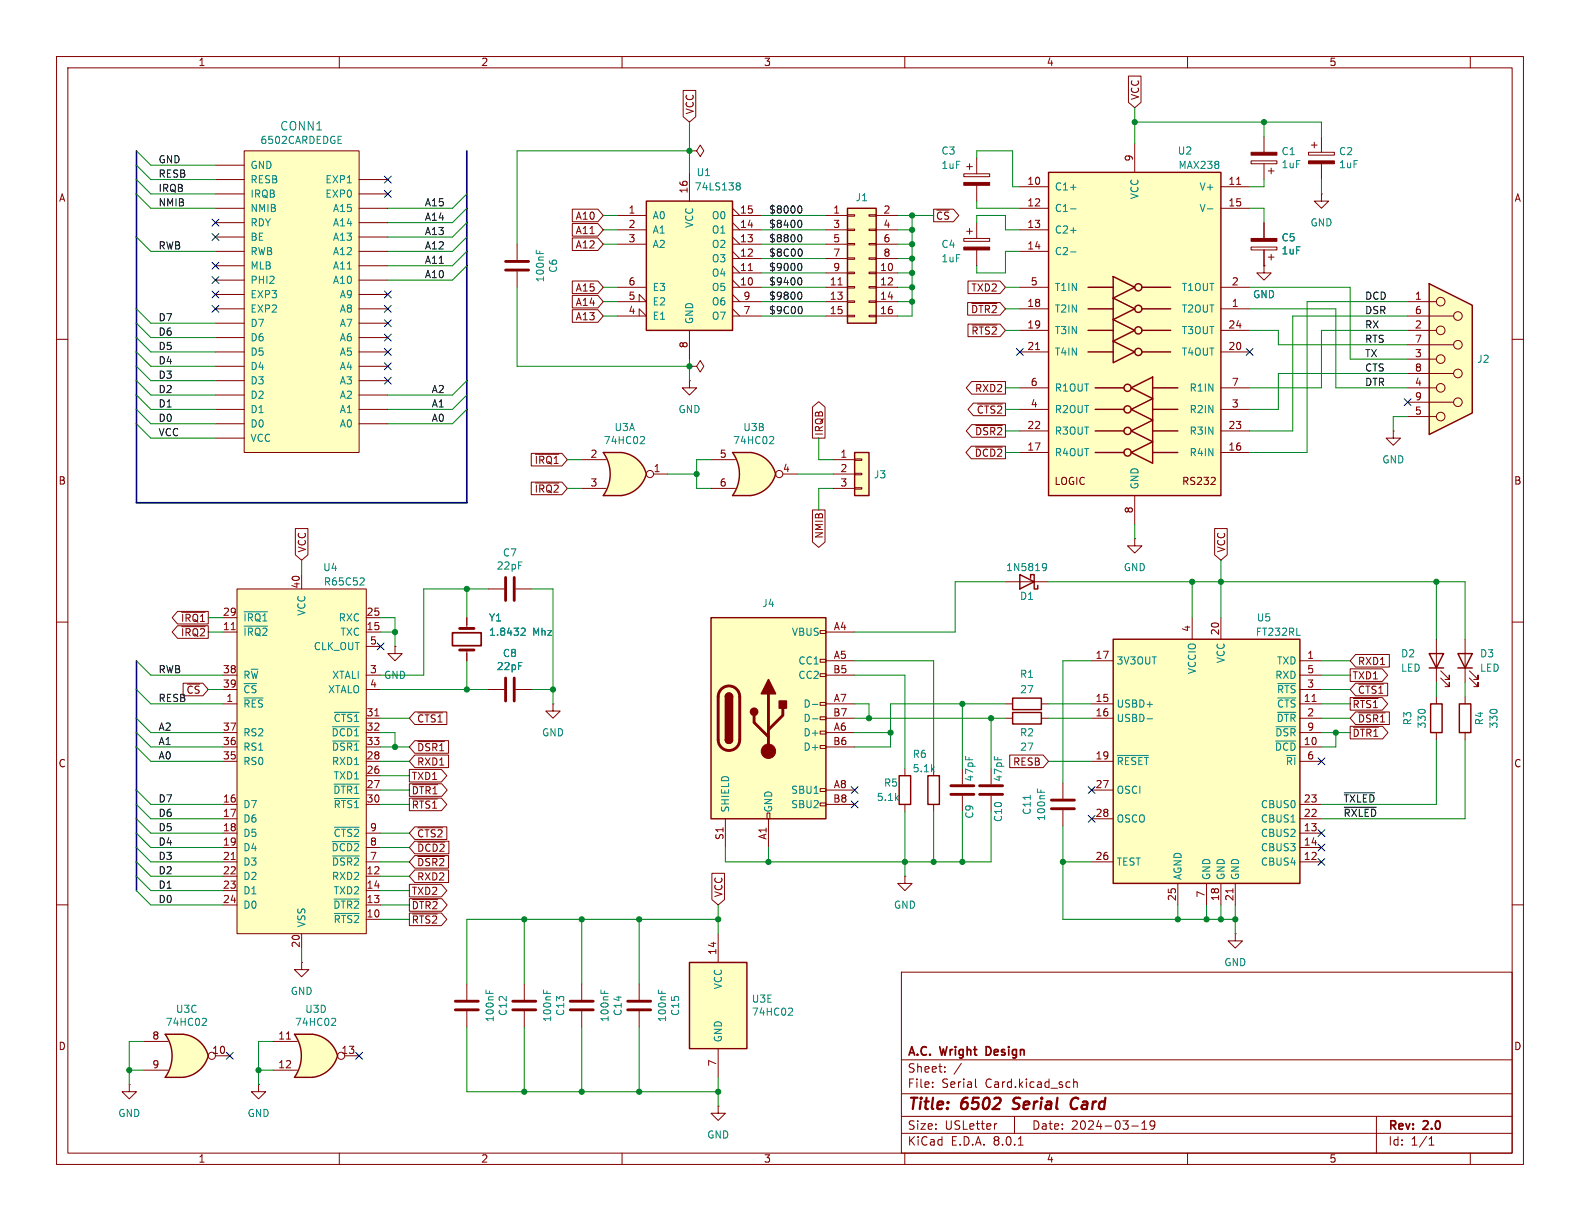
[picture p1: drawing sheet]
<svg xmlns="http://www.w3.org/2000/svg" width="279mm" height="216mm" viewBox="0 0 279 216" stroke-linecap="round" stroke-linejoin="round" font-family="sans-serif">
<defs><g id="words">
<g font-size="2.8" fill="#840000">
<text x="160.4" y="196.8">Title:</text>
<text x="170.1" y="196.8">6502</text>
<text x="180" y="196.8">Serial</text>
<text x="191" y="196.8">Card</text>
</g>
<text font-size="2.1" fill="#008484" x="49.4" y="23.3">CONN1</text>
<g font-size="2.1" fill="#840000">
<text x="160.4" y="189.9">Sheet:</text>
<text x="160.4" y="187.1">A.C.</text>
<text x="166.4" y="187.1">Wright</text>
<text x="175" y="187.1">Design</text>
<text x="160.4" y="192.6">File:</text>
<text x="166.5" y="192.6">Serial</text>
<text x="174.3" y="192.6">Card.kicad_sch</text>
<text x="160.4" y="202.8">KiCad</text>
<text x="160.4" y="200">Size:</text>
<text x="167.1" y="200">USLetter</text>
<text x="168.1" y="202.8">E.D.A.</text>
<text x="175.7" y="202.8">8.0.1</text>
<text x="182.4" y="200">Date:</text>
<text x="189.4" y="200">2024-03-19</text>
<text x="245.4" y="200.2">Rev:</text>
<text x="245.4" y="202.8">Id:</text>
<text x="249.5" y="202.8">1/1</text>
<text x="251.8" y="200.2">2.0</text>
</g>
<g font-size="1.8" fill="#840000">
<text x="35" y="11.9">1</text>
<text x="85" y="11.9">2</text>
<text x="135" y="11.9">3</text>
<text x="185" y="11.9">4</text>
<text x="235" y="11.9">5</text>
<text x="201.6" y="17.8" transform="rotate(-90 201.6 17.8)">VCC</text>
<text x="122.9" y="20.3" transform="rotate(-90 122.9 20.3)">VCC</text>
<text x="200.4" y="28.6" transform="rotate(-90 200.4 28.6)">9</text>
<text x="10.3" y="35.9">A</text>
<text x="121.7" y="34.3" transform="rotate(-90 121.7 34.3)">16</text>
<text x="181.6" y="32.8">10</text>
<text x="217.1" y="32.8">11</text>
<text x="267.7" y="35.9">A</text>
<text x="101.7" y="41.6">A11</text>
<text x="101.7" y="39.1">A10</text>
<text x="111.1" y="37.8">1</text>
<text x="111.1" y="40.4">2</text>
<text x="130.8" y="40.4">14</text>
<text x="130.8" y="37.8">15</text>
<text x="147.2" y="37.8">1</text>
<text x="147.2" y="40.4">3</text>
<text x="156.1" y="37.8">2</text>
<text x="156.1" y="40.4">4</text>
<text x="165.4" y="39.1">~{CS}</text>
<text x="181.6" y="36.6">12</text>
<text x="181.6" y="40.4">13</text>
<text x="217.1" y="36.6">15</text>
<text x="101.7" y="44.1">A12</text>
<text x="111.1" y="42.9">3</text>
<text x="130.8" y="45.5">12</text>
<text x="130.8" y="42.9">13</text>
<text x="147.2" y="42.9">5</text>
<text x="147.2" y="45.5">7</text>
<text x="156.1" y="42.9">6</text>
<text x="156.1" y="45.5">8</text>
<text x="181.6" y="44.2">14</text>
<text x="101.7" y="51.8">A15</text>
<text x="111.1" y="53.1">5</text>
<text x="111.1" y="50.5">6</text>
<text x="130.8" y="50.5">10</text>
<text x="130.8" y="48">11</text>
<text x="131.4" y="53.1">9</text>
<text x="146.6" y="50.5">11</text>
<text x="146.6" y="53.1">13</text>
<text x="147.2" y="48">9</text>
<text x="155.5" y="48">10</text>
<text x="155.5" y="50.5">12</text>
<text x="155.5" y="53.1">14</text>
<text x="171.7" y="51.8">TXD2</text>
<text x="182.2" y="50.5">5</text>
<text x="217.7" y="50.5">2</text>
<text x="250.1" y="53.1">1</text>
<text x="101.7" y="56.8">A13</text>
<text x="101.7" y="54.3">A14</text>
<text x="111.1" y="55.6">4</text>
<text x="131.4" y="55.6">7</text>
<text x="146.6" y="55.6">15</text>
<text x="155.5" y="55.6">16</text>
<text x="171.6" y="55.6">~{DTR2}</text>
<text x="171.7" y="59.4">~{RTS2}</text>
<text x="181.6" y="54.4">18</text>
<text x="181.6" y="58.2">19</text>
<text x="217.1" y="58.2">24</text>
<text x="217.7" y="54.4">1</text>
<text x="250.1" y="58.2">2</text>
<text x="250.1" y="55.6">6</text>
<text x="121.7" y="61.7" transform="rotate(-90 121.7 61.7)">8</text>
<text x="181.6" y="62">21</text>
<text x="217.1" y="62">20</text>
<text x="250.1" y="63.2">3</text>
<text x="250.1" y="60.7">7</text>
<text x="250.1" y="65.8">8</text>
<text x="172.3" y="69.5">RXD2</text>
<text x="182.2" y="68.3">6</text>
<text x="217.7" y="68.3">7</text>
<text x="250.1" y="68.3">4</text>
<text x="250.1" y="70.9">9</text>
<text x="145.7" y="77.2" transform="rotate(-90 145.7 77.2)">IRQB</text>
<text x="172.3" y="77.2">~{DSR2}</text>
<text x="172.6" y="73.3">~{CTS2}</text>
<text x="181.6" y="75.9">22</text>
<text x="182.2" y="72.1">4</text>
<text x="217.1" y="75.9">23</text>
<text x="217.7" y="72.1">3</text>
<text x="250.1" y="73.4">5</text>
<text x="94.4" y="82.2">~{IRQ1}</text>
<text x="104.3" y="81">2</text>
<text x="115.5" y="83.6">1</text>
<text x="127.2" y="81">5</text>
<text x="138.4" y="83.6">4</text>
<text x="148.5" y="81">1</text>
<text x="148.5" y="83.6">2</text>
<text x="172.3" y="81">~{DCD2}</text>
<text x="181.6" y="79.8">17</text>
<text x="217.1" y="79.8">16</text>
<text x="10.3" y="85.9">B</text>
<text x="94.4" y="87.3">~{IRQ2}</text>
<text x="104.3" y="86.1">3</text>
<text x="127.2" y="86.1">6</text>
<text x="148.5" y="86.1">3</text>
<text x="186.4" y="86">LOGIC</text>
<text x="208.9" y="86">RS232</text>
<text x="267.7" y="85.9">B</text>
<text x="145.7" y="95.3" transform="rotate(-90 145.7 95.3)">NMIB</text>
<text x="200.4" y="90.9" transform="rotate(-90 200.4 90.9)">8</text>
<text x="54.3" y="97.8" transform="rotate(-90 54.3 97.8)">VCC</text>
<text x="216.9" y="97.8" transform="rotate(-90 216.9 97.8)">VCC</text>
<text x="53.1" y="104.2" transform="rotate(-90 53.1 104.2)">40</text>
<text x="31.9" y="112.7">~{IRQ2}</text>
<text x="31.9" y="110.2">~{IRQ1}</text>
<text x="39.3" y="111.5">11</text>
<text x="39.3" y="109">29</text>
<text x="64.7" y="111.5">15</text>
<text x="64.7" y="109">25</text>
<text x="147.3" y="111.5">A4</text>
<text x="210.6" y="111.8" transform="rotate(-90 210.6 111.8)">4</text>
<text x="215.6" y="112.4" transform="rotate(-90 215.6 112.4)">20</text>
<text x="39.3" y="119.1">38</text>
<text x="65.3" y="119.1">3</text>
<text x="65.3" y="114">5</text>
<text x="147.2" y="119.1">B5</text>
<text x="147.3" y="116.6">A5</text>
<text x="193.6" y="116.6">17</text>
<text x="231.1" y="116.6">1</text>
<text x="231.1" y="119.1">5</text>
<text x="240" y="117.8">RXD1</text>
<text x="32.9" y="122.9">~{CS}</text>
<text x="39.3" y="121.7">39</text>
<text x="39.9" y="124.2">1</text>
<text x="65.3" y="121.7">4</text>
<text x="147.3" y="124.2">A7</text>
<text x="193.6" y="124.2">15</text>
<text x="230.5" y="124.2">11</text>
<text x="231.1" y="121.7">3</text>
<text x="239.1" y="125.4">~{RTS1}</text>
<text x="239.1" y="120.3">TXD1</text>
<text x="240" y="122.9">~{CTS1}</text>
<text x="39.3" y="131.8">36</text>
<text x="39.3" y="129.3">37</text>
<text x="64.7" y="126.7">31</text>
<text x="64.7" y="129.3">32</text>
<text x="64.7" y="131.8">33</text>
<text x="73.7" y="128">~{CTS1}</text>
<text x="147.2" y="131.8">B6</text>
<text x="147.2" y="126.7">B7</text>
<text x="147.3" y="129.3">A6</text>
<text x="193.6" y="126.7">16</text>
<text x="230.5" y="131.8">10</text>
<text x="231.1" y="126.7">2</text>
<text x="231.1" y="129.3">9</text>
<text x="239.1" y="130.5">~{DTR1}</text>
<text x="240" y="128">~{DSR1}</text>
<text x="10.3" y="135.9">C</text>
<text x="39.3" y="134.4">35</text>
<text x="64.7" y="136.9">26</text>
<text x="64.7" y="134.4">28</text>
<text x="73.7" y="135.6">RXD1</text>
<text x="73.7" y="133">~{DSR1}</text>
<text x="179" y="135.6">RESB</text>
<text x="193.6" y="134.4">19</text>
<text x="231.1" y="134.4">6</text>
<text x="267.7" y="135.9">C</text>
<text x="39.3" y="142">16</text>
<text x="64.7" y="139.4">27</text>
<text x="64.7" y="142">30</text>
<text x="72.7" y="138.1">TXD1</text>
<text x="72.7" y="140.7">~{DTR1}</text>
<text x="72.7" y="143.2">~{RTS1}</text>
<text x="147.2" y="142">B8</text>
<text x="147.3" y="139.4">A8</text>
<text x="193.6" y="139.4">27</text>
<text x="230.5" y="142">23</text>
<text x="39.3" y="144.5">17</text>
<text x="39.3" y="147.1">18</text>
<text x="39.3" y="149.6">19</text>
<text x="65.3" y="149.6">8</text>
<text x="65.3" y="147.1">9</text>
<text x="73.7" y="148.3">~{CTS2}</text>
<text x="128" y="148.6" transform="rotate(-90 128 148.6)">S1</text>
<text x="135.6" y="148.6" transform="rotate(-90 135.6 148.6)">A1</text>
<text x="193.6" y="144.5">28</text>
<text x="230.5" y="147.1">13</text>
<text x="230.5" y="149.6">14</text>
<text x="230.5" y="144.5">22</text>
<text x="39.3" y="152.1">21</text>
<text x="39.3" y="154.7">22</text>
<text x="64.7" y="154.7">12</text>
<text x="65.3" y="152.1">7</text>
<text x="73.7" y="153.4">~{DSR2}</text>
<text x="73.7" y="155.9">RXD2</text>
<text x="73.7" y="150.8">~{DCD2}</text>
<text x="193.6" y="152.1">26</text>
<text x="230.5" y="152.1">12</text>
<text x="39.3" y="157.2">23</text>
<text x="39.3" y="159.8">24</text>
<text x="64.7" y="159.8">13</text>
<text x="64.7" y="157.2">14</text>
<text x="72.7" y="161">~{DTR2}</text>
<text x="72.7" y="158.4">TXD2</text>
<text x="128" y="158.8" transform="rotate(-90 128 158.8)">VCC</text>
<text x="208" y="159.4" transform="rotate(-90 208 159.4)">25</text>
<text x="213.1" y="158.8" transform="rotate(-90 213.1 158.8)">7</text>
<text x="215.6" y="159.4" transform="rotate(-90 215.6 159.4)">18</text>
<text x="218.2" y="159.4" transform="rotate(-90 218.2 159.4)">21</text>
<text x="53.1" y="167.7" transform="rotate(-90 53.1 167.7)">20</text>
<text x="64.7" y="162.3">10</text>
<text x="72.7" y="163.5">~{RTS2}</text>
<text x="126.7" y="169" transform="rotate(-90 126.7 169)">14</text>
<text x="10.3" y="185.9">D</text>
<text x="26.9" y="183.9">8</text>
<text x="49.1" y="183.9">11</text>
<text x="267.7" y="185.9">D</text>
<text x="26.9" y="189">9</text>
<text x="37.4" y="186.4">10</text>
<text x="49.1" y="189">12</text>
<text x="60.3" y="186.4">13</text>
<text x="126.7" y="188.7" transform="rotate(-90 126.7 188.7)">7</text>
<text x="35" y="205.8">1</text>
<text x="85" y="205.8">2</text>
<text x="135" y="205.8">3</text>
<text x="185" y="205.8">4</text>
<text x="235" y="205.8">5</text>
</g>
<g font-size="1.8">
<text x="27.9" y="28.9">GND</text>
<text x="27.9" y="34">IRQB</text>
<text x="27.9" y="31.5">RESB</text>
<text x="27.9" y="36.6">NMIB</text>
<text x="75" y="36.6">A15</text>
<text x="75" y="39.1">A14</text>
<text x="75" y="41.6">A13</text>
<text x="135.9" y="37.8">$8000</text>
<text x="135.9" y="40.4">$8400</text>
<text x="27.9" y="44.2">RWB</text>
<text x="75" y="46.7">A11</text>
<text x="75" y="44.2">A12</text>
<text x="135.9" y="45.5">$8C00</text>
<text x="135.9" y="42.9">$8800</text>
<text x="135.9" y="48">$9000</text>
<text x="75" y="49.3">A10</text>
<text x="135.9" y="50.5">$9400</text>
<text x="135.9" y="53.1">$9800</text>
<text x="241.3" y="53.1">DCD</text>
<text x="27.9" y="59.4">D6</text>
<text x="27.9" y="56.9">D7</text>
<text x="135.9" y="55.6">$9C00</text>
<text x="241.3" y="58.2">RX</text>
<text x="241.3" y="55.6">DSR</text>
<text x="27.9" y="64.5">D4</text>
<text x="27.9" y="62">D5</text>
<text x="241.3" y="65.8">CTS</text>
<text x="241.3" y="63.2">TX</text>
<text x="241.3" y="60.7">RTS</text>
<text x="27.9" y="67">D3</text>
<text x="27.9" y="69.6">D2</text>
<text x="76.2" y="69.6">A2</text>
<text x="241.3" y="68.3">DTR</text>
<text x="27.9" y="74.7">D0</text>
<text x="27.9" y="72.1">D1</text>
<text x="27.9" y="77.2">VCC</text>
<text x="76.2" y="72.1">A1</text>
<text x="76.2" y="74.7">A0</text>
<text x="27.9" y="119.1">RWB</text>
<text x="27.9" y="124.2">RESB</text>
<text x="27.9" y="131.8">A1</text>
<text x="27.9" y="129.3">A2</text>
<text x="27.9" y="134.4">A0</text>
<text x="27.9" y="142">D7</text>
<text x="237.5" y="142">~{TXLED}</text>
<text x="27.9" y="147.1">D5</text>
<text x="27.9" y="149.6">D4</text>
<text x="27.9" y="144.5">D6</text>
<text x="237.5" y="144.5">~{RXLED}</text>
<text x="27.9" y="154.7">D2</text>
<text x="27.9" y="152.1">D3</text>
<text x="27.9" y="157.2">D1</text>
<text x="27.9" y="159.8">D0</text>
</g>
<g font-size="1.8" fill="#008484">
<text x="46" y="25.7">6502CARDEDGE</text>
<text x="166.4" y="27.5">C3</text>
<text x="208.2" y="27.5">U2</text>
<text x="226.5" y="27.6">C1</text>
<text x="226.5" y="29.9">1uF</text>
<text x="236.7" y="27.6">C2</text>
<text x="236.7" y="29.9">1uF</text>
<text x="44.2" y="30.1">GND</text>
<text x="44.2" y="35.2">IRQB</text>
<text x="44.2" y="32.6">RESB</text>
<text x="57.4" y="35.2">EXP0</text>
<text x="57.4" y="32.6">EXP1</text>
<text x="122.8" y="33.9">74LS138</text>
<text x="123.1" y="31.3">U1</text>
<text x="151.2" y="35.8">J1</text>
<text x="166.4" y="30.1">1uF</text>
<text x="186.4" y="33.9">C1+</text>
<text x="201.5" y="35.3" transform="rotate(-90 201.5 35.3)">VCC</text>
<text x="208.3" y="30.1">MAX238</text>
<text x="212" y="33.9">V+</text>
<text x="44.2" y="37.7">NMIB</text>
<text x="44.2" y="40.2">RDY</text>
<text x="58.8" y="40.2">A14</text>
<text x="58.8" y="37.7">A15</text>
<text x="115.3" y="39">A0</text>
<text x="115.3" y="41.5">A1</text>
<text x="122.8" y="40.4" transform="rotate(-90 122.8 40.4)">VCC</text>
<text x="125.8" y="41.5">O1</text>
<text x="125.8" y="39">O0</text>
<text x="186.4" y="37.7">C1-</text>
<text x="186.4" y="41.5">C2+</text>
<text x="212" y="37.7">V-</text>
<text x="231.6" y="40.2">GND</text>
<text x="44.2" y="42.8">BE</text>
<text x="44.2" y="47.9">MLB</text>
<text x="44.2" y="45.3">RWB</text>
<text x="58.8" y="47.9">A11</text>
<text x="58.8" y="45.3">A12</text>
<text x="58.8" y="42.8">A13</text>
<text x="115.3" y="44">A2</text>
<text x="125.8" y="46.6">O3</text>
<text x="125.8" y="44">O2</text>
<text x="166.4" y="44">C4</text>
<text x="166.4" y="46.6">1uF</text>
<text x="186.4" y="45.3">C2-</text>
<text x="226.5" y="42.9">C5</text>
<text x="226.5" y="45.2">1uF</text>
<text x="44.2" y="52.9">EXP3</text>
<text x="44.2" y="50.4">PHI2</text>
<text x="58.8" y="50.4">A10</text>
<text x="60" y="52.9">A9</text>
<text x="96.4" y="50" transform="rotate(-90 96.4 50)">100nF</text>
<text x="98.7" y="48.3" transform="rotate(-90 98.7 48.3)">C6</text>
<text x="115.3" y="51.7">E3</text>
<text x="125.8" y="51.7">O5</text>
<text x="125.8" y="49.1">O4</text>
<text x="186.4" y="51.7">T1IN</text>
<text x="208.9" y="51.7">T1OUT</text>
<text x="221.5" y="52.9">GND</text>
<text x="44.2" y="58">D7</text>
<text x="44.2" y="55.5">EXP2</text>
<text x="60" y="58">A7</text>
<text x="60" y="55.5">A8</text>
<text x="115.3" y="56.7">E1</text>
<text x="115.3" y="54.2">E2</text>
<text x="122.8" y="57.4" transform="rotate(-90 122.8 57.4)">GND</text>
<text x="125.8" y="56.7">O7</text>
<text x="125.8" y="54.2">O6</text>
<text x="186.4" y="55.5">T2IN</text>
<text x="186.4" y="59.3">T3IN</text>
<text x="208.9" y="55.5">T2OUT</text>
<text x="208.9" y="59.3">T3OUT</text>
<text x="44.2" y="65.6">D4</text>
<text x="44.2" y="63.1">D5</text>
<text x="44.2" y="60.6">D6</text>
<text x="60" y="65.6">A4</text>
<text x="60" y="63.1">A5</text>
<text x="60" y="60.6">A6</text>
<text x="186.4" y="63.1">T4IN</text>
<text x="208.9" y="63.1">T4OUT</text>
<text x="261.1" y="64.4">J2</text>
<text x="44.2" y="70.7">D2</text>
<text x="44.2" y="68.2">D3</text>
<text x="60" y="70.7">A2</text>
<text x="60" y="68.2">A3</text>
<text x="186.4" y="69.4">R1OUT</text>
<text x="210.3" y="69.4">R1IN</text>
<text x="44.2" y="75.8">D0</text>
<text x="44.2" y="73.3">D1</text>
<text x="60" y="75.8">A0</text>
<text x="60" y="73.3">A1</text>
<text x="108.6" y="76.4">U3A</text>
<text x="119.9" y="73.3">GND</text>
<text x="131.3" y="76.4">U3B</text>
<text x="186.4" y="77.1">R3OUT</text>
<text x="186.4" y="73.3">R2OUT</text>
<text x="210.3" y="77.1">R3IN</text>
<text x="210.3" y="73.3">R2IN</text>
<text x="44.2" y="78.3">VCC</text>
<text x="106.7" y="78.7">74HC02</text>
<text x="129.5" y="78.7">74HC02</text>
<text x="186.4" y="80.9">R4OUT</text>
<text x="210.3" y="80.9">R4IN</text>
<text x="244.3" y="82.1">GND</text>
<text x="154.4" y="84.8">J3</text>
<text x="201.5" y="86.6" transform="rotate(-90 201.5 86.6)">GND</text>
<text x="57" y="101.2">U4</text>
<text x="87.7" y="100.9">22pF</text>
<text x="88.8" y="98.6">C7</text>
<text x="177.8" y="101.2">1N5819</text>
<text x="198.6" y="101.2">GND</text>
<text x="57.2" y="103.7">R65C52</text>
<text x="134.7" y="107.5">J4</text>
<text x="180.3" y="106.3">D1</text>
<text x="42.9" y="112.6">~{IRQ2}</text>
<text x="42.9" y="110.1">~{IRQ1}</text>
<text x="54.2" y="109" transform="rotate(-90 54.2 109)">VCC</text>
<text x="59.8" y="110.1">RXC</text>
<text x="60.1" y="112.6">TXC</text>
<text x="86.4" y="110.1">Y1</text>
<text x="86.4" y="112.6">1.8432</text>
<text x="94.2" y="112.6">Mhz</text>
<text x="139.9" y="112.6">VBUS</text>
<text x="222" y="112.6">FT232RL</text>
<text x="222.1" y="110.1">U5</text>
<text x="55.4" y="115.2">CLK_OUT</text>
<text x="87.7" y="118.7">22pF</text>
<text x="88.8" y="116.4">C8</text>
<text x="141.1" y="117.7">CC1</text>
<text x="197.4" y="117.7">3V3OUT</text>
<text x="211.7" y="119.3" transform="rotate(-90 211.7 119.3)">VCCIO</text>
<text x="216.8" y="117.4" transform="rotate(-90 216.8 117.4)">VCC</text>
<text x="225.7" y="117.7">TXD</text>
<text x="247.7" y="116.4">D2</text>
<text x="247.7" y="119">LED</text>
<text x="261.6" y="116.4">D3</text>
<text x="261.6" y="119">LED</text>
<text x="42.9" y="125.3">~{RES}</text>
<text x="42.9" y="120.2">R~{W}</text>
<text x="42.9" y="122.8">~{CS}</text>
<text x="57.9" y="122.8">XTALO</text>
<text x="58.7" y="120.2">XTALI</text>
<text x="67.8" y="120.2">GND</text>
<text x="141.1" y="120.2">CC2</text>
<text x="142" y="125.3">D-</text>
<text x="180.3" y="120.1">R1</text>
<text x="180.3" y="122.8">27</text>
<text x="197.4" y="125.3">USBD+</text>
<text x="225.4" y="120.2">RXD</text>
<text x="225.7" y="125.3">~{CTS}</text>
<text x="225.7" y="122.8">~{RTS}</text>
<text x="42.9" y="130.4">RS2</text>
<text x="58.5" y="130.4">~{DCD1}</text>
<text x="58.9" y="127.9">~{CTS1}</text>
<text x="95.8" y="130.4">GND</text>
<text x="142" y="130.4">D+</text>
<text x="142" y="127.9">D-</text>
<text x="180.3" y="130.4">R2</text>
<text x="197.4" y="127.9">USBD-</text>
<text x="225.4" y="130.4">~{DSR}</text>
<text x="225.7" y="127.9">~{DTR}</text>
<text x="249.8" y="128.3" transform="rotate(-90 249.8 128.3)">R3</text>
<text x="252.3" y="128.9" transform="rotate(-90 252.3 128.9)">330</text>
<text x="262.5" y="128.3" transform="rotate(-90 262.5 128.3)">R4</text>
<text x="265" y="128.9" transform="rotate(-90 265 128.9)">330</text>
<text x="42.9" y="135.5">RS0</text>
<text x="42.9" y="132.9">RS1</text>
<text x="58.6" y="135.5">RXD1</text>
<text x="58.6" y="132.9">~{DSR1}</text>
<text x="142" y="132.9">D+</text>
<text x="161.3" y="134.2">R6</text>
<text x="161.3" y="136.8">5.1k</text>
<text x="180.3" y="132.9">27</text>
<text x="197.4" y="135.5">~{RESET}</text>
<text x="225.3" y="132.9">~{DCD}</text>
<text x="227.3" y="135.5">~{RI}</text>
<text x="42.9" y="143.1">D7</text>
<text x="58.8" y="140.6">~{DTR1}</text>
<text x="58.9" y="138">TXD1</text>
<text x="58.9" y="143.1">~{RTS1}</text>
<text x="129.1" y="143.8" transform="rotate(-90 129.1 143.8)">SHIELD</text>
<text x="136.8" y="143.8" transform="rotate(-90 136.8 143.8)">GND</text>
<text x="139.8" y="140.6">SBU1</text>
<text x="139.8" y="143.1">SBU2</text>
<text x="154.9" y="141.8">5.1k</text>
<text x="156.2" y="139.3">R5</text>
<text x="172.3" y="138.3" transform="rotate(-90 172.3 138.3)">47pF</text>
<text x="177.4" y="138.3" transform="rotate(-90 177.4 138.3)">47pF</text>
<text x="197.4" y="140.6">OSCI</text>
<text x="222.9" y="143.1">CBUS0</text>
<text x="42.9" y="145.6">D6</text>
<text x="42.9" y="148.2">D5</text>
<text x="58.9" y="148.2">~{CTS2}</text>
<text x="172.3" y="144.9" transform="rotate(-90 172.3 144.9)">C9</text>
<text x="177.4" y="145.5" transform="rotate(-90 177.4 145.5)">C10</text>
<text x="182.5" y="144.2" transform="rotate(-90 182.5 144.2)">C11</text>
<text x="185" y="145.3" transform="rotate(-90 185 145.3)">100nF</text>
<text x="197.4" y="145.6">OSCO</text>
<text x="222.9" y="148.2">CBUS2</text>
<text x="222.9" y="145.6">CBUS1</text>
<text x="42.9" y="150.7">D4</text>
<text x="42.9" y="153.3">D3</text>
<text x="42.9" y="155.8">D2</text>
<text x="58.5" y="150.7">~{DCD2}</text>
<text x="58.6" y="155.8">RXD2</text>
<text x="58.6" y="153.3">~{DSR2}</text>
<text x="197.4" y="153.3">TEST</text>
<text x="209.1" y="155.7" transform="rotate(-90 209.1 155.7)">AGND</text>
<text x="214.2" y="155.7" transform="rotate(-90 214.2 155.7)">GND</text>
<text x="216.8" y="155.7" transform="rotate(-90 216.8 155.7)">GND</text>
<text x="219.3" y="155.7" transform="rotate(-90 219.3 155.7)">GND</text>
<text x="222.9" y="153.3">CBUS4</text>
<text x="222.9" y="150.7">CBUS3</text>
<text x="42.9" y="158.3">D1</text>
<text x="42.9" y="160.9">D0</text>
<text x="58.8" y="160.9">~{DTR2}</text>
<text x="58.9" y="158.3">TXD2</text>
<text x="158" y="160.9">GND</text>
<text x="54.2" y="164.1" transform="rotate(-90 54.2 164.1)">VSS</text>
<text x="58.9" y="163.4">~{RTS2}</text>
<text x="216.4" y="171">GND</text>
<text x="31" y="179.3">U3C</text>
<text x="51.3" y="176.1">GND</text>
<text x="53.9" y="179.3">U3D</text>
<text x="89.8" y="179.7" transform="rotate(-90 89.8 179.7)">C12</text>
<text x="100" y="179.7" transform="rotate(-90 100 179.7)">C13</text>
<text x="110.1" y="179.7" transform="rotate(-90 110.1 179.7)">C14</text>
<text x="120.3" y="179.7" transform="rotate(-90 120.3 179.7)">C15</text>
<text x="127.9" y="175" transform="rotate(-90 127.9 175)">VCC</text>
<text x="132.9" y="179.8">74HC02</text>
<text x="132.9" y="177.5">U3E</text>
<text x="29.2" y="181.6">74HC02</text>
<text x="52.1" y="181.6">74HC02</text>
<text x="87.5" y="180.8" transform="rotate(-90 87.5 180.8)">100nF</text>
<text x="97.7" y="180.8" transform="rotate(-90 97.7 180.8)">100nF</text>
<text x="107.8" y="180.8" transform="rotate(-90 107.8 180.8)">100nF</text>
<text x="118" y="180.8" transform="rotate(-90 118 180.8)">100nF</text>
<text x="127.9" y="184.4" transform="rotate(-90 127.9 184.4)">GND</text>
<text x="20.8" y="197.7">GND</text>
<text x="43.7" y="197.7">GND</text>
<text x="125" y="201.5">GND</text>
</g>
</g></defs>
<g fill="none" stroke="#840000" stroke-width=".18">
<path d="M10 10h259.4v195.9h-259.4zM12 12h255.4v191.9h-255.4zM60 10v2M110 10v2M160 10v2M210 10v2M260 10v2M10 60h2M91.4 43.2v2.8M91.4 48v2.8M267.4 60h2M10 110h2"/>
<path d="M259.1 113v7.7M259.8 119.9l1.6 1.5v-.7v.7h-.8M259.8 118.6l1.6 1.5v-.7v.7h-.8M267.4 110h2M10 160h2M267.4 160h2M159.4 171.9h108v32h-108zM159.4 197.4h108M159.4 193.4h108M159.4 187.4h108M164.9 192.1v.2M164.9 191.4v.1"/>
<path d="M167.1 189.4v.2M167.1 188.7v.1M170 188l-1.3 1.9M172.5 190.8v1.3l.2 .2M176.3 198.7l-.3 .1M179.4 197.4v3M189.9 190.8v1.5M189.9 191.4l.2-.1 .3 .1 .1 .9M200.1 199.1h1.2M201.9 199.7h.9M201.9 198.6l.5-.4v1.5M204.2 198.8l-.3 .3h-.3l-.2-.3 .1-.5 .4-.1 .2 .1a.99 .99 0 0 1-.3 1.4h-.3"/>
<path d="M243.4 197.4v6.5M60 203.9v2M110 203.9v2M159.4 200.4h108M160 203.9v2M180.1 202.5h.8M210 203.9v2M252.7 202.5h.9M252.7 201.4l.4-.4v1.5M260 203.9v2"/>
</g>
<path d="M179 196l.3 .1M179.4 194.3l-.2 .2 .1 .4M190.3 194.1a1.13 1.13 0 0 0-.9 .7 1.13 1.13 0 0 0 .2 1.2l.3 .1 .5-.1" fill="none" stroke="#840000" stroke-width=".4"/>
<path d="M174.7 185.1h-.3v1.5h.3" fill="none" stroke="#840000" stroke-width=".3"/>
<path d="M257.8 115.6h2.5l-1.2 2.5zM257.8 118.1h2.5" fill="none" stroke="#840000" stroke-width=".25"/>
<path d="M89.4 47.8h4.1M89.4 46.2h4.1" fill="none" stroke="#840000" stroke-width=".51"/>
<path d="M94.8 44.2v.6M95.4 44.4v.4" fill="none" stroke="#008484" stroke-width=".18"/>
<path d="M109.3 82.5l5 1.3a5.2 5.2 0 0 1-4.4 3.8z" fill="#ffffc2" stroke="#ffffc2" stroke-width=".18"/>
<path d="M106.7 87.6h3.2M106.7 80h3.2" fill="none" stroke="#ffffc2" stroke-width=".18"/>
<path d="M106.7 80h3.2v7.6h-3.2a6.7 6.7 0 0 0 0-7.6z" fill="#ffffc2"/>
<path d="M109.9 80a5.1 5.1 0 0 1 4.4 3.8l-5 1.3z" fill="#ffffc2" stroke="#ffffc2" stroke-width=".18"/>
<path d="M109.9 80a5.1 5.1 0 0 1 4.4 3.8 5.2 5.2 0 0 1-4.4 3.8h-3.2a6.6 6.6 0 0 0 0-7.6h3.2" fill="none" stroke="#840000" stroke-width=".25"/>
<g fill="none" stroke="#840000" stroke-width=".18">
<path d="M102.9 81.3h4.3M102.9 86.4h4.3M115.6 83.8h2.5M188 138.4v2.8M188 143.3v2.8M92.7 174v2.8M92.7 178.8v2.8M102.9 174v2.8M102.9 178.8v2.8"/>
<circle cx="114.9" cy="83.8" r=".63"/>
</g>
<path d="M113.4 77.2h.4l.2 .3-.8 1h.8M183.5 139.5v.6M184.1 139.7v.4M182.2 140.6v.8M96.1 175v.7M96.7 175.2v.5M106.3 175v.7M106.9 175.2v.5" fill="none" stroke="#008484" stroke-width=".18"/>
<path d="M185.9 141.5h4.1M185.9 143h4.1M90.7 178.6h4M90.7 177h4M100.8 178.6h4.1M100.8 177h4.1" fill="none" stroke="#840000" stroke-width=".51"/>
<path d="M125.7 109.2h20.3v35.6h-20.3z" fill="#ffffc2"/>
<g fill="none" stroke="#840000" stroke-width=".18">
<path d="M145 119.1h1v.5h-1zM145 116.6h1v.5h-1zM145 111.5h1v.5h-1zM146 111.8h5.1M146 116.8h5.1M146 119.4h5.1M97.8 124.5v1.2h1.3l-1.3 1.3-1.3-1.3h1.3M97.8 124.5h.1M145 139.4h1v.6h-1zM145 131.8h1v.5h-1zM145 129.3h1v.5h-1zM145 126.7h1v.6h-1z"/>
<path d="M145 124.2h1v.5h-1zM146 129.5h5.1M146 124.5h5.1M146 139.7h5.1M146 132.1h5.1M146 127h5.1M128.3 144.8v5.1M135.6 143.8h.5v1h-.5zM135.9 144.8v5.1M145 142h1v.5h-1zM146 142.2h5.1M127 195.6v1.3h1.3l-1.3 1.2-1.3-1.2h1.3"/>
<path d="M127 195.6h.1"/>
</g>
<path d="M125.7 109.2h20.3v35.6h-20.3zM128.3 130.8a.64 .64 0 0 0 .6 .6 .64 .64 0 0 0 .6-.6M128.3 123.2a.64 .64 0 0 1 .6-.6 .64 .64 0 0 1 .6 .6" fill="none" stroke="#840000" stroke-width=".25"/>
<path d="M127.6 121.9a1.91 1.91 0 0 1 2-.5 1.91 1.91 0 0 1 1.2 1.8v7.6a1.91 1.91 0 0 1-1.9 1.9 1.91 1.91 0 0 1-1.9-1.9v-7.8l.2-.6zM133.3 126.5v1.3l2.6 2.5M135.9 122.7v10.1M138.4 125.2v1.3l-2.5 2.5" fill="none" stroke="#840000" stroke-width=".51"/>
<g fill="#840000" stroke="#840000" stroke-width=".25">
<path d="M128.3 130.8h1.2a.64 .64 0 0 1-.6 .6 .64 .64 0 0 1-.6-.6z"/>
<path d="M128.3 123.2h1.2v7.6h-1.2z"/>
<path d="M128.5 122.7a.64 .64 0 0 1 .6-.1 .64 .64 0 0 1 .4 .6h-1.2z"/>
<path d="M135.9 120.1l1.3 2.6h-2.6z"/>
<path d="M137.8 124h1.3v1.2h-1.3z"/>
<circle cx="133.3" cy="125.9" r=".63"/>
</g>
<circle cx="135.9" cy="132.8" r="1.27" fill="#840000" stroke="#840000" stroke-width=".18"/>
<path d="M143.7 124.6h.9M143.7 127.1h.9" fill="none" stroke="#008484" stroke-width=".18"/>
<path d="M121.9 170.2h10.2v15.2h-10.2z" fill="#ffffc2"/>
<path d="M121.9 170.2h10.2v15.2h-10.2z" fill="none" stroke="#840000" stroke-width=".25"/>
<path d="M127 165.1v5.1M127 185.4v5.1" fill="none" stroke="#840000" stroke-width=".18"/>
<path d="M139.6 178.3h.4l.1 .3-.7 .9h.7" fill="none" stroke="#008484" stroke-width=".18"/>
<path d="M43.2 26.7h20.3v53.3h-20.3z" fill="#ffffc2"/>
<g fill="none" stroke="#840000" stroke-width=".18">
<path d="M38.1 39.4h5.1M38.1 36.8h5.1M38.1 34.3h5.1M38.1 31.8h5.1M38.1 29.2h5.1M43.2 26.7h20.3v53.3h-20.3zM63.5 39.4h5.1M63.5 36.8h5.1M63.5 34.3h5.1M63.5 31.8h5.1M121.9 26.7h1.3l.6-1 .7 1-.7 1-.6-1M121.9 26.7h.1"/>
<path d="M170.4 30.7h4.6v.5h-4.6zM170.9 29.5h1.1M171.4 29v1M172.7 27.9v2.8M172.7 32.8v2.8M172.7 39.4v2.8M38.1 49.5h5.1M38.1 47h5.1M38.1 44.5h5.1M38.1 41.9h5.1M38.1 59.7h5.1M38.1 57.2h5.1"/>
<path d="M38.1 54.6h5.1M38.1 52.1h5.1M63.5 49.5h5.1M63.5 47h5.1M63.5 44.5h5.1M63.5 41.9h5.1M63.5 59.7h5.1M63.5 57.2h5.1M63.5 54.6h5.1M63.5 52.1h5.1M170.4 42.2h4.6v.5h-4.6zM170.9 40.9h1.1"/>
<path d="M171.4 40.4v1M172.7 44.2v2.8M38.1 74.9h5.1M38.1 72.4h5.1M38.1 69.9h5.1M38.1 67.3h5.1M38.1 64.8h5.1M38.1 62.2h5.1M38.1 77.5h5.1M63.5 74.9h5.1M63.5 72.4h5.1M63.5 69.9h5.1"/>
<path d="M63.5 67.3h5.1M63.5 64.8h5.1M63.5 62.2h5.1M121.9 67.3v1.3h1.3l-1.3 1.3-1.3-1.3h1.3M121.9 67.3h.1M200.7 95.3v1.2h1.2l-1.2 1.3-1.3-1.3h1.3M200.7 95.3h.1M177.8 102.9h7.6M160 135.9v1.3M170.2 135.9v2.8M175.3 135.9v2.8M177.8 124.5h1.3"/>
<path d="M177.8 127h1.3M184.1 124.5h1.3M184.1 127h1.3M160 154.9v1.3h1.3l-1.3 1.3-1.3-1.3h1.3M160 154.9h.1M160 142.2v1.3M165.1 142.2v1.3M170.2 140.7v2.8M175.3 140.7v2.8M53.3 170.2v1.3h1.3l-1.3 1.2-1.2-1.2h1.2M53.3 170.2h.1M113 174v2.8"/>
<path d="M113 178.8v2.8"/>
</g>
<path d="M59.8 25.4h.6M59.8 24.1h.6M184.5 99.7l.3-.1 .2 .2a.84 .84 0 0 1-.3 1.1h-.2M185.1 100.2l-.3 .2h-.3M116.4 175v.7M117 175.2v.5" fill="none" stroke="#008484" stroke-width=".18"/>
<path d="M168.1 138.9h4.1M173.2 138.9h4.1M168.1 140.5h4.1M173.2 140.5h4.1M111 178.6h4.1M111 177h4.1" fill="none" stroke="#840000" stroke-width=".51"/>
<g fill="#840000" stroke="#840000" stroke-width=".18">
<path d="M170.4 43.7h4.6v.5h-4.6z"/>
<path d="M170.4 32.3h4.6v.5h-4.6z"/>
</g>
<path d="M180.3 101.6l2.6 1.3-2.6 1.2zM182.2 102.2v-.6h.7v2.5h.6v-.6M159 137.2h2v5h-2zM164.1 137.2h2v5h-2zM179.1 123.4h5v2.1h-5zM179.1 126h5v2h-5z" fill="none" stroke="#840000" stroke-width=".25"/>
<path d="M54.7 185.3l5 1.4a5.2 5.2 0 0 1-4.4 3.8z" fill="#ffffc2" stroke="#ffffc2" stroke-width=".18"/>
<path d="M52.1 190.5h3.1M52.1 182.9h3.1" fill="none" stroke="#ffffc2" stroke-width=".18"/>
<path d="M52.1 182.9h3.1v7.6h-3.1a6.7 6.7 0 0 0 0-7.6z" fill="#ffffc2"/>
<path d="M55.3 182.9a5.1 5.1 0 0 1 4.4 3.8l-5 1.3z" fill="#ffffc2" stroke="#ffffc2" stroke-width=".18"/>
<path d="M52.1 182.9h3.1a5.1 5.1 0 0 1 4.5 3.8 5.2 5.2 0 0 1-4.4 3.8h-3.2a6.6 6.6 0 0 0 0-7.6z" fill="none" stroke="#840000" stroke-width=".25"/>
<g fill="none" stroke="#840000" stroke-width=".18">
<path d="M48.3 184.2h4.3M48.3 189.2h4.3M50.7 183.7h.7M61 186.7h2.5"/>
<circle cx="60.3" cy="186.7" r=".63"/>
</g>
<path d="M58.8 180.1h.4l.2 .3-.8 .9h.8" fill="none" stroke="#008484" stroke-width=".18"/>
<path d="M114.3 35.6h15.2v22.8h-15.2z" fill="#ffffc2"/>
<path d="M114.3 35.6h15.2v22.8h-15.2z" fill="none" stroke="#840000" stroke-width=".25"/>
<g fill="none" stroke="#840000" stroke-width=".18">
<path d="M109.2 38.1h5.1M121.9 30.5v5.1M129.5 38.1h5.1M129.5 39.4l1.3 1.2M129.5 36.8l1.3 1.3M231.4 26.9h4.6v.5h-4.6zM231.9 25.7h1M232.4 25.1v1.1M233.7 34.3v1.3h1.2l-1.2 1.2-1.3-1.2h1.3M233.7 34.3h.1M233.7 24.1v2.8M233.7 29v2.8"/>
<path d="M109.2 55.9h5.1l-1.3-1.3v1.3M109.2 53.3h5.1l-1.3-1.2v1.2M109.2 50.8h5.1M109.2 43.2h5.1M109.2 40.6h5.1M121.9 58.4v5.1M129.5 50.8h5.1M129.5 49.5l1.3 1.3M129.5 48.3h5.1M129.5 47l1.3 1.3M129.5 45.7h5.1M129.5 44.5l1.3 1.2"/>
<path d="M129.5 43.2h5.1M129.5 41.9l1.3 1.3M129.5 40.6h5.1M129.5 55.9h5.1M129.5 53.3h5.1M129.5 54.6l1.3 1.3M129.5 52.1l1.3 1.2M132.3 47.8h.7M223.5 47v1.3h1.3l-1.3 1.2-1.3-1.2h1.3M223.5 47h.1M45.7 191.8v1.2h1.3l-1.3 1.3-1.3-1.3h1.3M45.7 191.8h.1"/>
</g>
<path d="M130.3 32.8l.1 .1M130.3 32.4l.4-.1 .1 .2 .1 .1-.2 .3M130.4 32.9h.3M130.4 32.9h-.1M130.7 32.9l.2 .2-.1 .4-.1 .1-.4-.1" fill="none" stroke="#008484" stroke-width=".18"/>
<path d="M231.4 28.4h4.6v.6h-4.6z" fill="#840000" stroke="#840000" stroke-width=".18"/>
<path d="M196.8 113h33.1v43.2h-33.1z" fill="#ffffc2"/>
<path d="M196.8 113h33.1v43.2h-33.1z" fill="none" stroke="#840000" stroke-width=".25"/>
<g fill="none" stroke="#840000" stroke-width=".18">
<path d="M193 116.8h3.8M210.8 109.2v3.8M215.9 109.2v3.8M229.9 116.8h3.8M229.9 119.4h3.8M193 124.5h3.8M193 127h3.8M193 134.6h3.8M193 139.7h3.8M229.9 132.1h3.8M229.9 124.5h3.8M229.9 127h3.8"/>
<path d="M229.9 134.6h3.8M229.9 121.9h3.8M229.9 129.5h3.8M232 124h.7M193 152.4h3.8M193 144.8h3.8M208.3 156.2v3.8M213.4 156.2v3.8M215.9 156.2v3.8M218 157.1v.8M218.4 156.2v3.8M229.9 152.4h3.8"/>
<path d="M229.9 147.3h3.8M229.9 149.9h3.8M229.9 144.8h3.8M229.9 142.2h3.8"/>
</g>
<path d="M229.3 112.3h.6M197.6 133.6h5.5M202.8 127.1h1M225.6 131h3.5M225.6 128.5h3.5M225.9 126h3.2M225.9 123.4h3.2M225.9 120.9h3.2" fill="none" stroke="#008484" stroke-width=".18"/>
<path d="M31.8 185.3l5 1.4a5.2 5.2 0 0 1-4.4 3.8z" fill="#ffffc2" stroke="#ffffc2" stroke-width=".18"/>
<path d="M29.2 190.5h3.2M29.2 182.9h3.2" fill="none" stroke="#ffffc2" stroke-width=".18"/>
<path d="M29.2 182.9h3.2v7.6h-3.2a6.7 6.7 0 0 0 0-7.6z" fill="#ffffc2"/>
<path d="M32.4 182.9a5.1 5.1 0 0 1 4.4 3.8l-4.9 1.3z" fill="#ffffc2" stroke="#ffffc2" stroke-width=".18"/>
<path d="M29.2 182.9h3.2a5.1 5.1 0 0 1 4.4 3.8 5.2 5.2 0 0 1-4.4 3.8h-3.2a6.6 6.6 0 0 0 0-7.6z" fill="none" stroke="#840000" stroke-width=".25"/>
<g fill="none" stroke="#840000" stroke-width=".18">
<path d="M221.2 28.4h4.6v.6h-4.6zM223.5 24.1v2.8M223.5 29v2.8M223.5 39.4v2.8M224.3 30.2h1M224.8 29.7v1M221.2 43.7h4.6v.5h-4.6zM223.5 44.2v2.8M224.3 45.5h1M224.8 45v1M22.9 191.8v1.2h1.2l-1.2 1.3-1.3-1.3h1.3M22.9 191.8h.1"/>
<path d="M25.4 184.2h4.3M25.4 189.2h4.3M38.1 186.7h2.5"/>
<circle cx="37.5" cy="186.7" r=".63"/>
</g>
<path d="M36 180.1h.4l.1 .3-.8 .9h.8" fill="none" stroke="#008484" stroke-width=".18"/>
<g fill="#840000" stroke="#840000" stroke-width=".18">
<path d="M221.2 42.2h4.6v.5h-4.6z"/>
<path d="M221.2 26.9h4.6v.5h-4.6z"/>
</g>
<path d="M185.4 30.5h30.5v57.1h-30.5z" fill="#ffffc2"/>
<g fill="none" stroke="#840000" stroke-width=".25">
<path d="M185.4 30.5h30.5v57.1h-30.5zM192.4 54.6h4.4M192.4 50.8h4.4M192.4 58.4h4.4M196.8 52.7l3.9 1.9-3.9 1.9zM196.8 48.9l3.9 1.9-3.9 1.9zM196.8 56.5l3.9 1.9-3.9 1.9zM201.9 54.6h5.1M201.9 50.8h5.1M201.9 58.4h5.1M192.4 62.2h4.4M193.7 72.4h5.1"/>
<path d="M193.7 68.6h5.1M193.7 76.2h5.1M196.8 60.3l3.9 1.9-3.9 1.9zM200 72.4l3.8-1.9v3.8zM200 68.6l3.8-1.9v3.8zM200 76.2l3.8-1.9v3.8zM201.9 62.2h5.1M203.8 72.4h4.5M203.8 68.6h4.5M203.8 76.2h4.5M193.7 80h5.1M200 80l3.8-1.9v3.8z"/>
<path d="M203.8 80h4.5"/>
<circle cx="201.3" cy="58.4" r=".63"/>
<circle cx="201.3" cy="50.8" r=".63"/>
<circle cx="201.3" cy="54.6" r=".63"/>
<circle cx="199.4" cy="72.4" r=".63"/>
<circle cx="199.4" cy="76.2" r=".63"/>
<circle cx="199.4" cy="68.6" r=".63"/>
<circle cx="201.3" cy="62.2" r=".63"/>
<circle cx="199.4" cy="80" r=".63"/>
</g>
<g fill="none" stroke="#840000" stroke-width=".18">
<path d="M180.3 33h5.1M180.3 36.8h5.1M200.7 25.4v5.1M215.9 33h5.1M215.9 36.8h5.1M218.7 32.6h.7M180.3 54.6h5.1M180.3 40.6h5.1M180.3 44.5h5.1M180.3 58.4h5.1M180.3 50.8h5.1M215.9 54.6h5.1"/>
<path d="M215.9 58.4h5.1M215.9 50.8h5.1M180.3 62.2h5.1M180.3 76.2h5.1M180.3 72.4h5.1M180.3 68.6h5.1M183.1 61.8h.7M215.9 62.2h5.1M215.9 76.2h5.1M215.9 72.4h5.1M215.9 68.6h5.1M180.3 80h5.1"/>
<path d="M200.7 87.6v5.1M214.1 85.7h.8M214.8 84.5v.4M215.9 80h5.1"/>
</g>
<path d="M189.3 33.1h1M189.3 36.9h1M213.5 36.9h1M189.3 40.7h1M189.3 44.5h1" fill="none" stroke="#008484" stroke-width=".18"/>
<path d="M149.9 36.8h5v20.4h-5z" fill="#ffffc2"/>
<g fill="none" stroke="#840000" stroke-width=".18">
<path d="M146 38.1h3.9M149.9 38h1.2v.2h-1.2zM153.7 38h1.2v.2h-1.2zM154.9 38.1h3.8M146 48.3h3.9M146 50.8h3.9M146 53.3h3.9M146 55.9h3.9M146 40.6h3.9M146 43.2h3.9M146 45.7h3.9M148.2 50.4h.7"/>
<path d="M149.9 55.8h1.2v.2h-1.2zM149.9 53.2h1.2v.3h-1.2zM149.9 50.7h1.2v.2h-1.2zM149.9 48.1h1.2v.3h-1.2zM149.9 45.6h1.2v.2h-1.2zM149.9 43.1h1.2v.2h-1.2zM149.9 40.5h1.2v.3h-1.2zM153.7 55.8h1.2v.2h-1.2zM153.7 53.2h1.2v.3h-1.2zM153.7 50.7h1.2v.2h-1.2zM153.7 48.1h1.2v.3h-1.2zM153.7 45.6h1.2v.2h-1.2z"/>
<path d="M153.7 43.1h1.2v.2h-1.2zM153.7 40.5h1.2v.3h-1.2zM154.9 48.3h3.8M154.9 50.8h3.8M154.9 53.3h3.8M154.9 55.9h3.8M154.9 40.6h3.8M154.9 43.2h3.8M154.9 45.7h3.8M121.9 64.8h1.3l.6-1 .7 1-.7 1-.6-1M121.9 64.8h.1M254 113v7.7"/>
<path d="M254.8 119.9l1.5 1.5v-.7v.7h-.8M254.8 118.6l1.5 1.5v-.7v.7h-.8M218.4 165.1v1.3h1.3l-1.3 1.2-1.2-1.2h1.2M218.4 165.1h.1"/>
</g>
<path d="M149.9 36.8h5v20.4h-5zM252.7 115.6h2.6l-1.3 2.5zM252.7 118.1h2.6" fill="none" stroke="#840000" stroke-width=".25"/>
<path d="M132.1 82.5l5.1 1.3a5.2 5.2 0 0 1-4.5 3.8z" fill="#ffffc2" stroke="#ffffc2" stroke-width=".18"/>
<path d="M129.5 87.6h3.2M129.5 80h3.2" fill="none" stroke="#ffffc2" stroke-width=".18"/>
<path d="M129.5 80h3.2v7.6h-3.2a6.7 6.7 0 0 0 0-7.6z" fill="#ffffc2"/>
<path d="M132.7 80a5.1 5.1 0 0 1 4.5 3.8l-5 1.3z" fill="#ffffc2" stroke="#ffffc2" stroke-width=".18"/>
<path d="M132.7 80h-3.2a6.6 6.6 0 0 1 0 7.6h3.2M132.7 80a5.1 5.1 0 0 1 4.5 3.8M137.2 83.8a5.2 5.2 0 0 1-4.5 3.8" fill="none" stroke="#840000" stroke-width=".25"/>
<g fill="none" stroke="#840000" stroke-width=".18">
<path d="M125.7 81.3h4.3M125.7 86.4h4.3M138.4 83.8h2.6"/>
<circle cx="137.8" cy="83.8" r=".63"/>
</g>
<path d="M136.3 77.2h.4l.1 .3-.8 1h.8" fill="none" stroke="#008484" stroke-width=".18"/>
<path d="M151.1 80h2.6v7.6h-2.6z" fill="#ffffc2"/>
<g fill="none" stroke="#840000" stroke-width=".18">
<path d="M246.4 76.2v1.3h1.2l-1.2 1.2-1.3-1.2h1.3M246.4 76.2h.1M147.3 81.3h3.8M147.3 83.8h3.8M147.3 86.4h3.8M151.1 86.2h1.3v.3h-1.3zM151.1 83.7h1.3v.2h-1.3zM151.1 81.2h1.3v.2h-1.3zM69.8 114.3v1.3h1.3l-1.3 1.2-1.2-1.2h1.2M69.8 114.3h.1M82.5 109.2v1.9M82.5 114.9v1.9"/>
<path d="M86.4 121.9h2.8M91.2 121.9h2.8M254 123.2v1.3M254 129.5v1.3M259.1 123.2v1.3M259.1 129.5v1.3"/>
</g>
<path d="M151.1 80h2.6v7.6h-2.6zM253 124.5h2v5h-2zM258.1 124.5h2v5h-2z" fill="none" stroke="#840000" stroke-width=".25"/>
<path d="M81.3 111.1h2.5M81.3 114.9h2.5M89.4 119.9v4.1M90.9 119.9v4.1" fill="none" stroke="#840000" stroke-width=".51"/>
<path d="M80 111.9h5.1v2.3h-5.1z" fill="none" stroke="#840000" stroke-width=".3"/>
<path d="M92.2 111.1h.4l.3 .3-.8 .9h.8" fill="none" stroke="#008484" stroke-width=".18"/>
<path d="M41.9 104.1h22.9v61h-22.9z" fill="#ffffc2"/>
<g fill="none" stroke="#840000" stroke-width=".18">
<path d="M39.4 111.8h2.5M39.4 109.2h2.5M39.4 119.4h2.5M40.9 111.3h.7M41.9 104.1h22.9v61h-22.9zM53.3 101.6v2.5M64.8 111.8h2.5M64.8 109.2h2.5M64.8 119.4h2.5M64.8 114.3h2.5M86.4 104.1h2.8M91.2 104.1h2.8"/>
<path d="M39.4 124.5h2.5M39.4 134.6h2.5M39.4 129.5h2.5M39.4 132.1h2.5M39.4 121.9h2.5M64.8 137.2h2.5M64.8 139.7h2.5M64.8 134.6h2.5M64.8 127h2.5M64.8 129.5h2.5M64.8 132.1h2.5M64.8 121.9h2.5"/>
<path d="M66.3 126.6h.7M39.4 154.9h2.5M39.4 157.5h2.5M39.4 142.2h2.5M39.4 144.8h2.5M39.4 147.3h2.5M39.4 149.9h2.5M39.4 152.4h2.5M40.9 152h.7M64.8 154.9h2.5M64.8 157.5h2.5M64.8 142.2h2.5"/>
<path d="M64.8 147.3h2.5M64.8 149.9h2.5M64.8 152.4h2.5M39.4 160h2.5M53.3 165.1v2.5M64.8 162.6h2.5M64.8 160h2.5"/>
</g>
<g fill="none" stroke="#008484" stroke-width=".18">
<path d="M43.2 110.7h4.1M43.2 108.2h4.1M44.4 118.3h1.2M64.2 102.2l.2 .2-.1 .3-.7 .7h.8M43.2 123.4h3.3M58.8 128.5h4.7M58.8 131h4.7M59.1 138.7h4.4M59.1 126h4.4M58.8 148.8h4.7M58.8 151.4h4.7M59.1 159h4.4"/>
<path d="M59.1 141.2h4.4M59.1 146.3h4.4M59.1 161.5h4.4"/>
</g>
<path d="M89.4 102.1v4.1M90.9 102.1v4.1" fill="none" stroke="#840000" stroke-width=".51"/>
<path d="M252.7 50.2l7.6 3.8v19l-7.6 3.8z" fill="#ffffc2"/>
<g fill="none" stroke="#840000" stroke-width=".18">
<path d="M120.8 16h2.2v4.6l-1.1 1-1.1-1zM199.5 13.5h2.3v4.6l-1.1 1-1.2-1zM101.2 39.5h4.5l1 1.1-1 1.2h-4.5zM101.2 37h4.5l1 1.1-1 1.1h-4.5zM165.1 37h3.5l.9 1.1-.9 1.1h-3.5zM223.5 39.4v2.8M101.2 42.1h4.5l1 1.1-1 1.1h-4.5zM101.2 54.8h4.5l1 1.1-1 1.1h-4.5zM101.2 52.2h4.5l1 1.1-1 1.2h-4.5zM101.2 49.7h4.5l1 1.1-1 1.1h-4.5zM171.1 53.5h5.7l1 1.1-1 1.1h-5.7zM171.2 49.7h5.6l1 1.1-1 1.1h-5.6z"/>
<path d="M171.2 57.3h5.6l1 1.1-1 1.1h-5.6zM171.8 53.7h4.5M171.9 57.5h4.4M223.5 47h.1M223.5 44.2v2.8M248.9 58.4h5.1M248.9 55.9h8.1M248.9 53.3h5.1M143.7 72l1.1-1 1.1 1v5.5h-2.2zM171.8 78.9h6v2.2h-6l-1-1.1zM171.8 75.1h6v2.2h-6l-.9-1.1zM171.8 67.5h6v2.2h-6l-.9-1.1z"/>
<path d="M172.1 71.3h5.7v2.2h-5.7l-.9-1.1zM172.5 79.1h4.8M172.6 75.2h4.7M172.9 71.4h4.4M248.9 73.7h5.1M248.9 71.1h8.1M248.9 68.6h5.1M248.9 66h8.1M248.9 63.5h5.1M248.9 61h8.1M52.2 93.5h2.3v4.6l-1.2 1-1.1-1zM93.9 80.2h5.5l.9 1.1-.9 1.1h-5.5z"/>
<path d="M93.9 85.2h5.5l.9 1.2-.9 1.1h-5.5zM94.7 80.3h4.1M94.7 85.4h4.1M143.7 90.2h2.2v5.6l-1.1 1-1.1-1zM214.8 93.5h2.2v4.6l-1.1 1-1.1-1zM31.4 110.6h5.4v2.3h-5.4l-1-1.1zM31.4 108.1h5.4v2.2h-5.4l-1-1.1zM32.1 110.8h4.2M32.1 108.3h4.2M82.5 109.2v1.3M82.5 115.6v1.2M238.8 118.3h5.6l1 1.1-1 1.1h-5.6z"/>
<path d="M239.7 115.7h6v2.3h-6l-.9-1.2zM32.4 120.8h3.5l.9 1.1-.9 1.1h-3.5zM72.4 136h5.7l.9 1.2-.9 1.1h-5.7zM72.4 138.6h5.7l1 1.1-1 1.1h-5.7zM72.9 138.7h4.5M73.3 133.5h6v2.2h-6l-.9-1.1zM73.3 131h6v2.2h-6l-.9-1.1zM73.3 125.9h5.7v2.2h-5.7l-.9-1.1zM73.9 131.1h4.7M73.9 126h4.4M86.4 121.9h2.8M91.2 121.9h2.8"/>
<path d="M178.6 133.5h5.9l.9 1.1-.9 1.1h-5.9zM238.8 128.4h5.7l.9 1.1-.9 1.2h-5.7zM238.8 123.3h5.6l1 1.2-1 1.1h-5.6zM239.3 128.6h4.5M239.3 123.5h4.4M239.7 125.9h6v2.2h-6l-.9-1.1zM239.7 120.8h5.7v2.2h-5.7l-.9-1.1zM240.3 126h4.7M240.3 121h4.4M72.4 158.9h5.7l1 1.1-1 1.1h-5.7zM72.4 156.4h5.7l.9 1.1-.9 1.1h-5.7zM72.4 141.1h5.7l.9 1.1-.9 1.2h-5.7z"/>
<path d="M72.9 159.1h4.5M72.9 141.3h4.4M73.3 151.3h6v2.2h-6l-.9-1.1zM73.3 153.8h6v2.3h-6l-.9-1.2zM73.3 148.7h6.1v2.3h-6.1l-.9-1.1zM73.3 146.2h5.7v2.2h-5.7l-.9-1.1zM73.9 151.4h4.7M73.9 148.9h4.8M73.9 146.4h4.4M125.9 154.4h2.2v4.7l-1.1 .9-1.1-.9zM72.4 161.4h5.7l.9 1.2-.9 1.1h-5.7zM72.9 161.6h4.4"/>
<path d="M82.5 174v2.8M82.5 178.8v2.8"/>
<circle cx="254.8" cy="53.3" r=".76"/>
<circle cx="254.8" cy="58.4" r=".76"/>
<circle cx="257.8" cy="55.9" r=".76"/>
<circle cx="254.8" cy="63.5" r=".76"/>
<circle cx="254.8" cy="73.7" r=".76"/>
<circle cx="254.8" cy="68.6" r=".76"/>
<circle cx="257.8" cy="71.1" r=".76"/>
<circle cx="257.8" cy="66" r=".76"/>
<circle cx="257.8" cy="61" r=".76"/>
</g>
<path d="M252.7 50.2l7.6 3.8v19l-7.6 3.8z" fill="none" stroke="#840000" stroke-width=".25"/>
<path d="M80.5 178.6h4.1M80.5 177h4.1" fill="none" stroke="#840000" stroke-width=".51"/>
<path d="M92.2 111.1h.4l.3 .3-.8 .9h.8M85.9 175v.7M86.6 175.2v.5" fill="none" stroke="#008484" stroke-width=".18"/>
<path d="M141.3 36.5l.1-.1a.68 .68 0 0 1 .4 .6 .68 .68 0 0 1-.4 .7l-.1-.1M141.3 39l.1-.1a.68 .68 0 0 1 .4 .7 .68 .68 0 0 1-.4 .6h-.1M141.3 41.5h.1a.68 .68 0 0 1 .4 .6 .68 .68 0 0 1-.4 .7l-.1-.1M141.3 46.6h.1a.68 .68 0 0 1 .4 .6 .68 .68 0 0 1-.4 .6h-.1M141.3 49.2l.1-.1a.68 .68 0 0 1 .4 .6 .68 .68 0 0 1-.4 .7l-.1-.1M141.3 51.7l.1-.1a.68 .68 0 0 1 .4 .7 .68 .68 0 0 1-.4 .6h-.1M141.6 44a.79 .79 0 0 1 0 1.3M141.6 54.2a.79 .79 0 0 1 0 1.3M237.7 142.7h5.7M237.7 140.2h5.4" fill="none" stroke="#000" stroke-width=".18"/>
<path d="M24.1 26.7v62.2h58.4v-62.2M24.1 116.8v40.7" fill="none" stroke="#000084" stroke-width=".3"/>
<g fill="none" stroke="#008400" stroke-width=".18">
<path d="M200.7 19.1v6.3M24.1 34.3l2.6 2.5h11.4M24.1 29.2l2.6 2.6h11.4M24.1 26.7l2.6 2.5h11.4M24.1 31.8l2.6 2.5h11.4M82.5 34.3l-2.5 2.5h-11.4M82.5 36.8l-2.5 2.6h-11.4M82.5 39.4l-2.5 2.5h-11.4M106.7 38.1h2.5M121.9 26.7h-30.5v16.5M121.9 21.6v8.9M134.6 38.1h11.4"/>
<path d="M158.7 38.1h6.4M161.3 38.1v17.8h-2.6M172.7 35.6v1.2h7.6M172.7 39.4v-1.3h5.1v2.5h2.5M172.7 27.9v-1.2h6.4v6.3h1.2M200.7 21.6h33v2.5M221 36.8h2.5v2.6M223.5 31.8v1.2h-2.5M223.5 21.6v2.5M233.7 31.8v2.5M24.1 41.9l2.6 2.6h11.4M24.1 57.2l2.6 2.5h11.4"/>
<path d="M24.1 59.7l2.6 2.5h11.4M24.1 54.6l2.6 2.6h11.4M82.5 41.9l-2.5 2.6h-11.4M82.5 44.5l-2.5 2.5h-11.4M82.5 47l-2.5 2.5h-11.4M91.4 50.8v14h30.5M106.7 40.6h2.5M106.7 43.2h2.5M106.7 53.3h2.5M106.7 50.8h2.5M106.7 55.9h2.5M134.6 40.6h11.4"/>
<path d="M134.6 43.2h11.4M134.6 53.3h11.4M134.6 50.8h11.4M134.6 55.9h11.4M134.6 48.3h11.4M134.6 45.7h11.4M158.7 40.6h2.6M158.7 43.2h2.6M158.7 53.3h2.6M158.7 50.8h2.6M158.7 48.3h2.6M158.7 45.7h2.6"/>
<path d="M177.8 50.8h2.5M177.8 58.4h2.5M177.8 54.6h2.5M180.3 44.5h-2.5v3.8h-5.1v-1.3M221 50.8h17.8v12.7h10.1M221 54.6h15.2v14h12.7M221 58.4h5.1v2.6h22.8M248.9 53.3h-17.8v26.7h-10.1M248.9 55.9h-20.3v20.3h-7.6M248.9 58.4h-15.2v10.2h-12.7M24.1 69.9l2.6 2.5h11.4M24.1 72.4l2.6 2.5h11.4"/>
<path d="M24.1 62.2l2.6 2.6h11.4M24.1 64.8l2.6 2.5h11.4M24.1 67.3l2.6 2.6h11.4M24.1 74.9l2.6 2.6h11.4M82.5 69.9l-2.5 2.5h-11.4M82.5 72.4l-2.5 2.5h-11.4M82.5 67.3l-2.5 2.6h-11.4M121.9 63.5v3.8M144.8 77.5v3.8h2.5M177.8 72.4h2.5M177.8 76.2h2.5M177.8 68.6h2.5"/>
<path d="M248.9 66h-22.8v6.4h-5.1M248.9 73.7h-2.5v2.5M53.3 99.1v2.5M100.3 86.4h2.6M100.3 81.3h2.6M118.1 83.8h5.1M125.7 81.3h-2.5v5.1h2.5M141 83.8h6.3M147.3 86.4h-2.5v3.8M177.8 80h2.5M200.7 92.7v2.6M215.9 99.1v10.1"/>
<path d="M24.1 116.8l2.6 2.6h12.7M36.8 109.2h2.6M36.8 111.8h2.6M67.3 109.2h2.5v5.1M67.3 111.8h2.5M82.5 104.1v5.1M82.5 116.8v5.1M86.4 104.1h-11.5v15.3h-7.6M94 104.1h3.8v20.4M151.1 116.8h14v19.1M151.1 119.4h8.9v16.5M177.8 102.9h-8.9v8.9h-17.8"/>
<path d="M185.4 102.9h73.7v10.1M193 116.8h-5v21.6M210.8 102.9v6.3M233.7 116.8h5.1M233.7 119.4h5.1M254 102.9v10.1M24.1 139.7l2.6 2.5h12.7M24.1 129.5l2.6 2.6h12.7M24.1 132.1l2.6 2.5h12.7M24.1 127l2.6 2.5h12.7M24.1 121.9l2.6 2.6h12.7M36.8 121.9h2.6"/>
<path d="M67.3 129.5h2.5v2.6M67.3 121.9h19.1M67.3 137.2h5.1M67.3 139.7h5.1M67.3 132.1h5.1M67.3 134.6h5.1M67.3 127h5.1M94 121.9h3.8M151.1 129.5h6.4M151.1 127h26.7M151.1 124.5h2.6v2.5M170.2 124.5v11.4"/>
<path d="M175.3 127v8.9M177.8 124.5h-20.3v7.6h-6.4M185.4 134.6h7.6M185.4 127h7.6M185.4 124.5h7.6M233.7 121.9h5.1M233.7 129.5h5.1M233.7 127h5.1M233.7 124.5h5.1M236.2 129.5v2.6h-2.5M254 130.8v11.4h-20.3M254 120.7v2.5"/>
<path d="M259.1 120.7v2.5M259.1 130.8v14h-25.4M24.1 149.9l2.6 2.5h12.7M24.1 142.2l2.6 2.6h12.7M24.1 157.5l2.6 2.5h12.7M24.1 152.4l2.6 2.5h12.7M24.1 154.9l2.6 2.6h12.7M24.1 144.8l2.6 2.5h12.7M24.1 147.3l2.6 2.6h12.7M67.3 152.4h5.1M67.3 142.2h5.1M67.3 154.9h5.1"/>
<path d="M67.3 157.5h5.1M67.3 147.3h5.1M67.3 149.9h5.1M135.9 149.9v2.5M160 143.5v11.4M165.1 143.5v8.9M170.2 143.5v8.9M175.3 143.5v8.9h-47v-2.5M188 152.4h5M188 146.1v16.5h30.4M53.3 167.6v2.6M67.3 162.6h5.1"/>
<path d="M67.3 160h5.1M92.7 162.6v11.4M102.9 162.6v11.4M113 162.6v11.4M127 162.6h-44.5v11.4M127 160v5.1M208.3 160v2.6M213.4 160v2.6M215.9 160v2.6M218.4 160v5.1M22.9 189.2h2.5M25.4 184.2h-2.5v7.6"/>
<path d="M45.7 189.2h2.6M48.3 184.2h-2.6v7.6M82.5 181.6v11.4h44.5M92.7 181.6v11.4M102.9 181.6v11.4M113 181.6v11.4M127 190.5v5.1"/>
</g>
<g fill="none" stroke="#000084" stroke-width=".18">
<path d="M37.5 38.8l1.2 1.2M38.7 38.8l-1.2 1.2M68 33.7l1.2 1.2M68 31.1l1.2 1.3M69.2 33.7l-1.2 1.2M69.2 31.1l-1.2 1.3M37.5 51.5l1.2 1.2M37.5 54l1.2 1.2M37.5 41.3l1.2 1.2M37.5 48.9l1.2 1.2M37.5 46.4l1.2 1.2M38.7 51.5l-1.2 1.2"/>
<path d="M38.7 54l-1.2 1.2M38.7 41.3l-1.2 1.2M38.7 48.9l-1.2 1.2M38.7 46.4l-1.2 1.2M68 56.5l1.2 1.3M68 54l1.2 1.2M68 51.5l1.2 1.2M68 59.1l1.2 1.2M69.2 56.5l-1.2 1.3M69.2 54l-1.2 1.2M69.2 51.5l-1.2 1.2M69.2 59.1l-1.2 1.2"/>
<path d="M68 66.7l1.2 1.2M68 64.2l1.2 1.2M68 61.6l1.2 1.2M69.2 66.7l-1.2 1.2M69.2 64.2l-1.2 1.2M69.2 61.6l-1.2 1.2M179.7 61.6l1.2 1.2M180.9 61.6l-1.2 1.2M220.4 61.6l1.2 1.2M221.6 61.6l-1.2 1.2M248.3 70.5l1.2 1.2M249.5 70.5l-1.2 1.2"/>
<path d="M66.7 113.7l1.2 1.2M67.9 113.7l-1.2 1.2M150.5 139.1l1.2 1.2M151.7 139.1l-1.2 1.2M192.4 139.1l1.2 1.2M193.6 139.1l-1.2 1.2M233.1 134l1.2 1.2M234.3 134l-1.2 1.2M150.5 141.6l1.2 1.2M151.7 141.6l-1.2 1.2M192.4 144.2l1.2 1.2M193.6 144.2l-1.2 1.2"/>
<path d="M233.1 146.7l1.2 1.2M233.1 149.3l1.2 1.2M233.1 151.8l1.2 1.2M234.3 146.7l-1.2 1.2M234.3 149.3l-1.2 1.2M234.3 151.8l-1.2 1.2M40 186.1l1.2 1.2M41.2 186.1l-1.2 1.2M62.9 186.1l1.2 1.2M64.1 186.1l-1.2 1.2"/>
</g>
<g fill="#008400" stroke="#008400" stroke-width=".18">
<circle cx="188" cy="152.4" r=".46"/>
<circle cx="213.4" cy="162.6" r=".46"/>
<circle cx="208.3" cy="162.6" r=".46"/>
<circle cx="218.4" cy="162.6" r=".46"/>
<circle cx="215.9" cy="162.6" r=".46"/>
<circle cx="215.9" cy="102.9" r=".46"/>
<circle cx="254" cy="102.9" r=".46"/>
<circle cx="236.2" cy="129.5" r=".46"/>
<circle cx="210.8" cy="102.9" r=".46"/>
<circle cx="153.7" cy="127" r=".46"/>
<circle cx="170.2" cy="124.5" r=".46"/>
<circle cx="175.3" cy="127" r=".46"/>
<circle cx="165.1" cy="152.4" r=".46"/>
<circle cx="160" cy="152.4" r=".46"/>
<circle cx="157.5" cy="129.5" r=".46"/>
<circle cx="170.2" cy="152.4" r=".46"/>
<circle cx="161.3" cy="38.1" r=".46"/>
<circle cx="123.2" cy="83.8" r=".46"/>
<circle cx="121.9" cy="26.7" r=".46"/>
<circle cx="200.7" cy="21.6" r=".46"/>
<circle cx="223.5" cy="21.6" r=".46"/>
<circle cx="161.3" cy="50.8" r=".46"/>
<circle cx="161.3" cy="48.3" r=".46"/>
<circle cx="161.3" cy="53.3" r=".46"/>
<circle cx="161.3" cy="45.7" r=".46"/>
<circle cx="161.3" cy="43.2" r=".46"/>
<circle cx="161.3" cy="40.6" r=".46"/>
<circle cx="121.9" cy="64.8" r=".46"/>
<circle cx="97.8" cy="121.9" r=".46"/>
<circle cx="82.5" cy="104.1" r=".46"/>
<circle cx="82.5" cy="121.9" r=".46"/>
<circle cx="22.9" cy="189.2" r=".46"/>
<circle cx="45.7" cy="189.2" r=".46"/>
<circle cx="102.9" cy="193" r=".46"/>
<circle cx="113" cy="162.6" r=".46"/>
<circle cx="127" cy="162.6" r=".46"/>
<circle cx="92.7" cy="162.6" r=".46"/>
<circle cx="113" cy="193" r=".46"/>
<circle cx="127" cy="193" r=".46"/>
<circle cx="135.9" cy="152.4" r=".46"/>
<circle cx="92.7" cy="193" r=".46"/>
<circle cx="102.9" cy="162.6" r=".46"/>
<circle cx="69.8" cy="132.1" r=".46"/>
<circle cx="69.8" cy="111.8" r=".46"/>
</g>
<use href="#words"/>
</svg>
